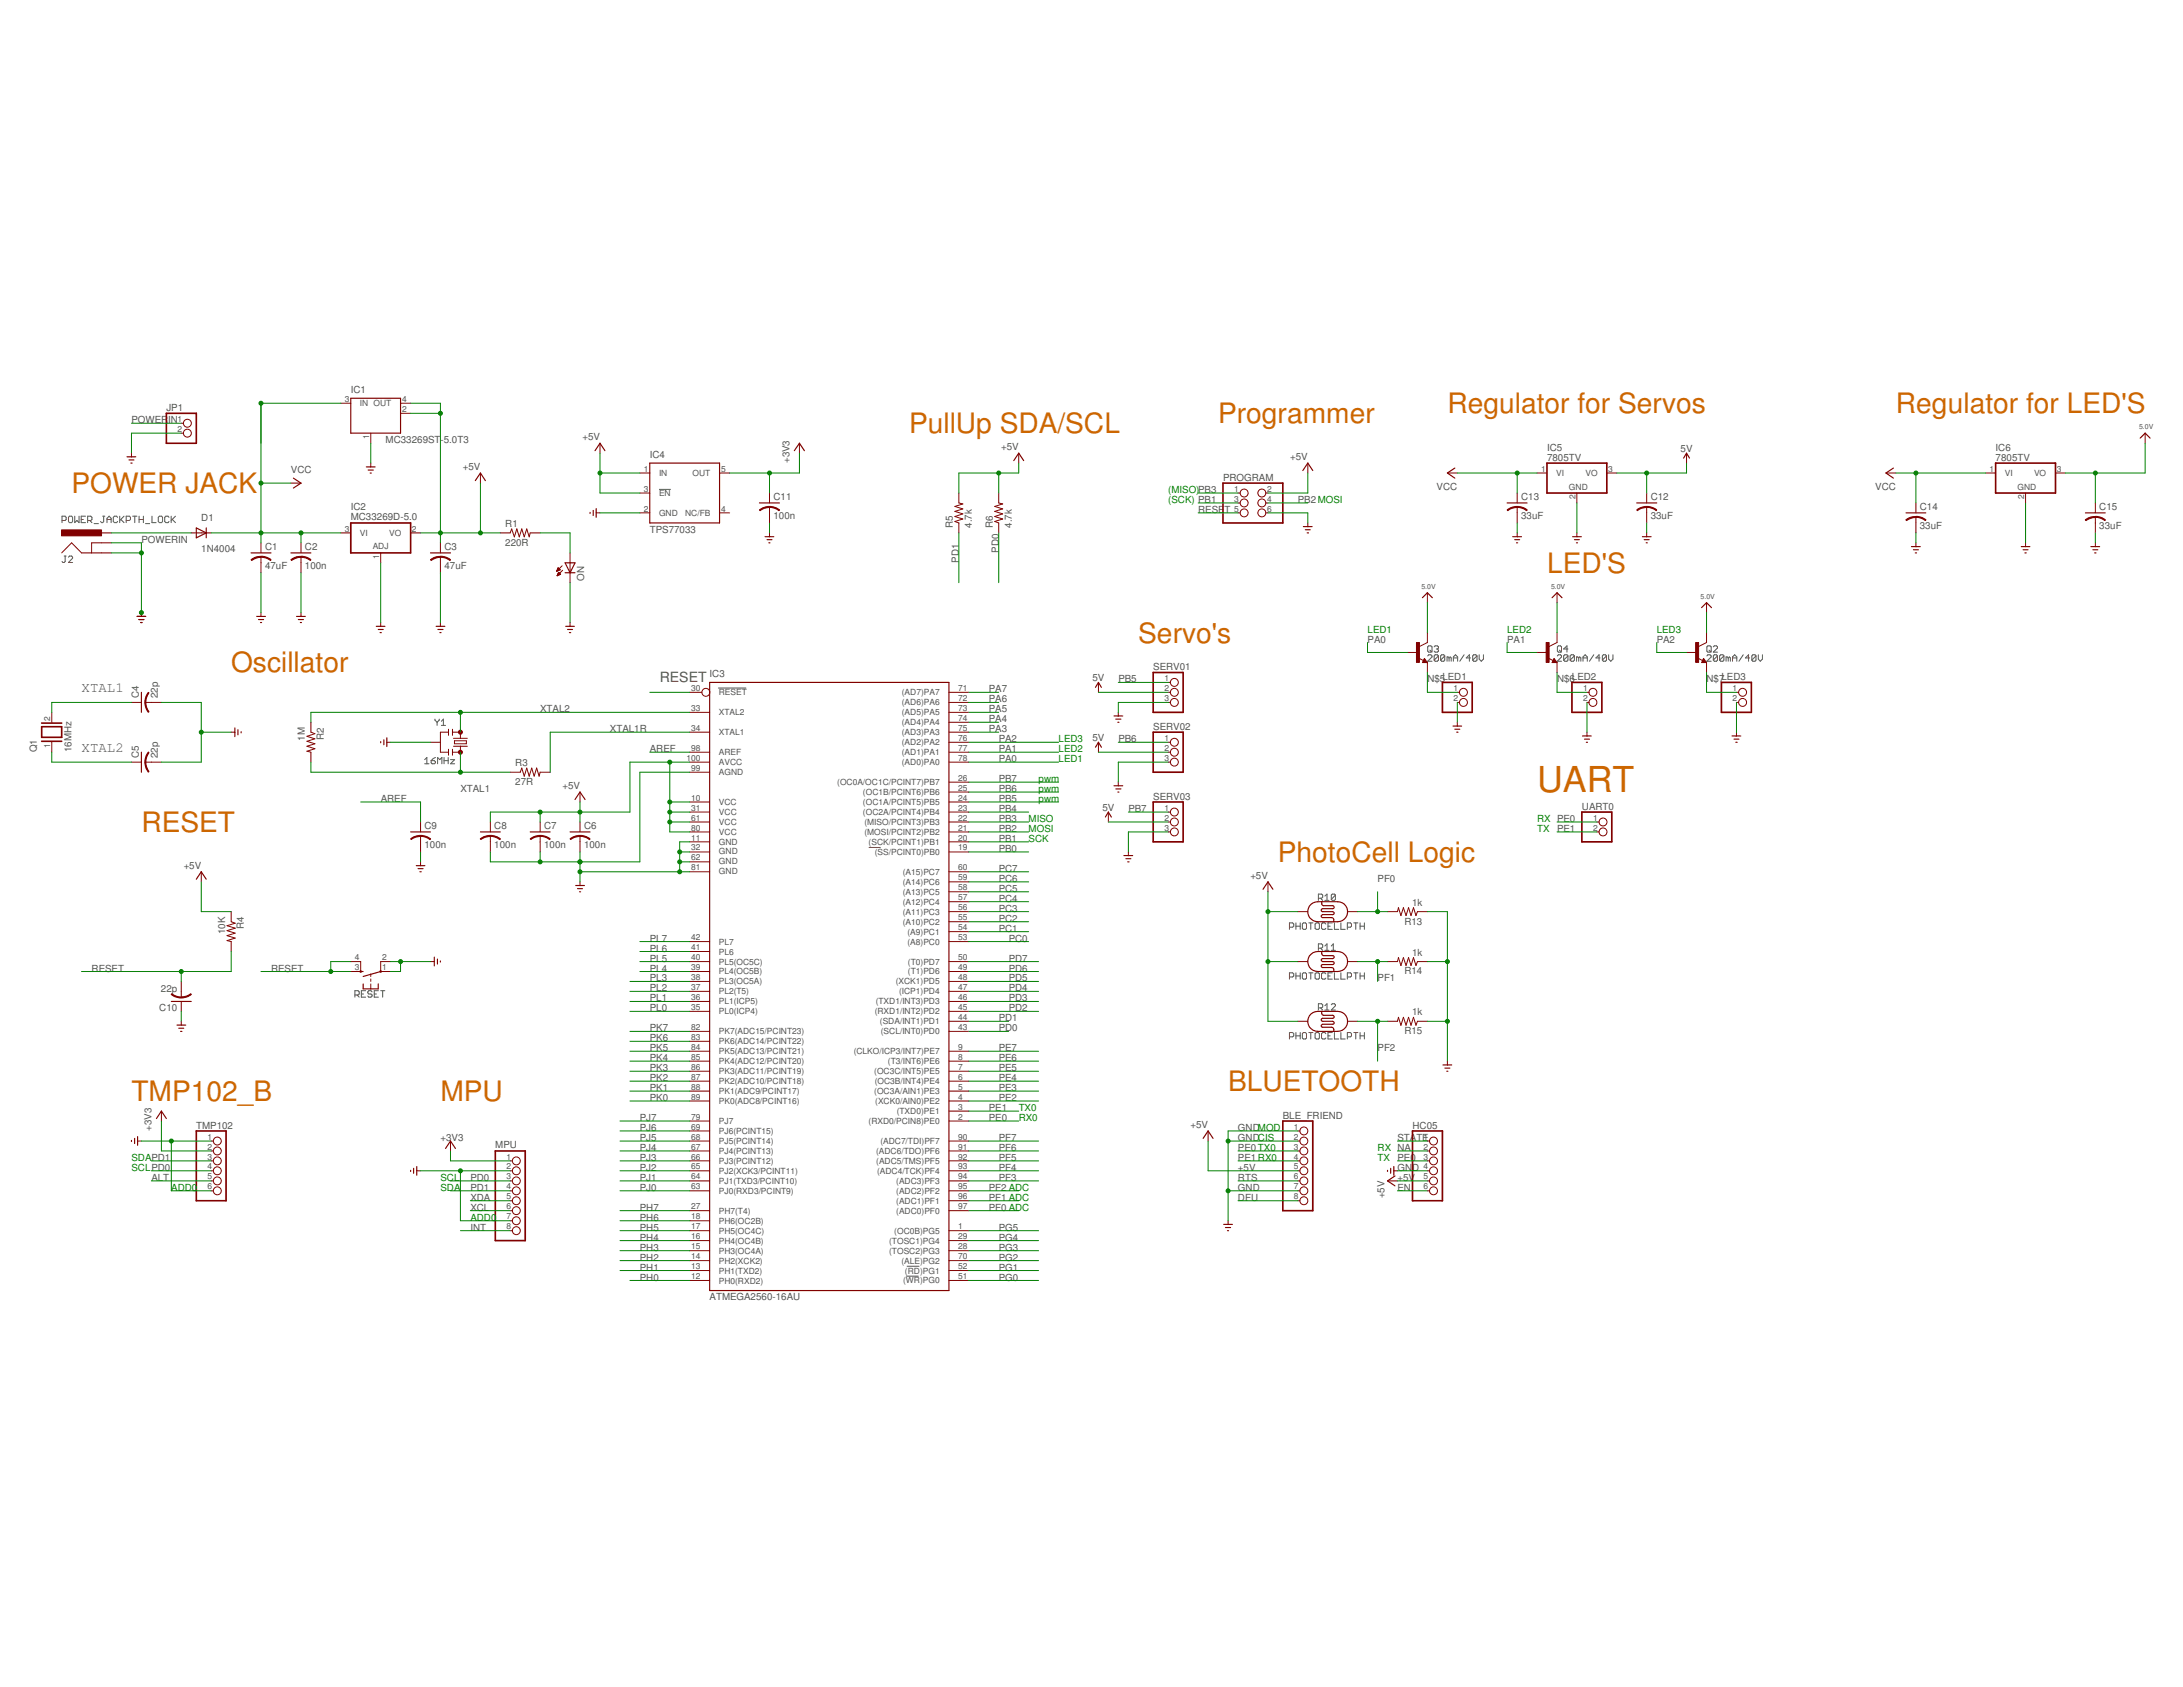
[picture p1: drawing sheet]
<svg xmlns="http://www.w3.org/2000/svg" width="279mm" height="216mm" viewBox="0 0 279 216" stroke-linecap="round" stroke-linejoin="round" font-family="sans-serif">
<defs><g id="words">
<text font-size="4.6" fill="#c60" x="196.7" y="101.4">UART</text>
<g font-size="3.6" fill="#c60">
<text x="185.2" y="52.9">Regulator for Servos</text>
<text x="242.7" y="52.9">Regulator for LED'S</text>
<text x="116.3" y="55.4">PullUp SDA/SCL</text>
<text x="155.9" y="54.2">Programmer</text>
<text x="9.2" y="63.1">POWER JACK</text>
<text x="198" y="73.3">LED'S</text>
<text x="145.7" y="82.2">Servo's</text>
<text x="29.6" y="86.1">Oscillator</text>
<text x="18.1" y="106.5">RESET</text>
<text x="163.6" y="110.3">PhotoCell Logic</text>
<text x="16.8" y="140.9">TMP102_B</text>
<text x="56.4" y="140.9">MPU</text>
<text x="157.2" y="139.6">BLUETOOTH</text>
</g>
<g font-size="1.8" fill="#505050">
<text x="10.4" y="88.6">XTAL1</text>
<text x="84.4" y="87.3">RESET</text>
<text x="10.4" y="96.3">XTAL2</text>
</g>
<g font-size="1.2" fill="#505050">
<text x="21.3" y="52.6">JP1</text>
<text x="44.9" y="50.3">IC1</text>
<text x="16.8" y="54.2">POWER</text>
<text x="21.5" y="54.2">IN</text>
<text x="49.4" y="56.7">MC33269ST</text>
<text x="56.4" y="56.7">-5.0T3</text>
<text x="74.5" y="56.3">+5V</text>
<text x="83.2" y="58.6">IC4</text>
<text x="101" y="59.3" transform="rotate(-90 101 59.3)">+3V3</text>
<text x="128.1" y="57.6">+5V</text>
<text x="165.1" y="58.9">+5V</text>
<text x="198" y="59">7805TV</text>
<text x="198" y="57.7">IC5</text>
<text x="215.1" y="57.9">5V</text>
<text x="255.4" y="59">7805TV</text>
<text x="255.4" y="57.7">IC6</text>
<text x="37.2" y="60.5">VCC</text>
<text x="44.9" y="65.3">IC2</text>
<text x="59.2" y="60.2">+5V</text>
<text x="99" y="64.1">C11</text>
<text x="153.3" y="65.6">RESE</text>
<text x="156.5" y="61.5">PROGRAM</text>
<text x="156.7" y="65.6">T</text>
<text x="166.1" y="64.4">PB2MOSI</text>
<text x="183.9" y="62.7">VCC</text>
<text x="194.7" y="64.1">C13</text>
<text x="211.3" y="64.1">C12</text>
<text x="240" y="62.7">VCC</text>
<text x="245.7" y="65.3">C14</text>
<text x="268.7" y="65.3">C15</text>
<text x="18.1" y="69.5">POWERIN</text>
<text x="25.8" y="70.6">1N4004</text>
<text x="25.8" y="66.7">D1</text>
<text x="33.9" y="70.4">C1</text>
<text x="39" y="70.4">C2</text>
<text x="44.9" y="66.6">MC33269D-5.0</text>
<text x="56.9" y="70.4">C3</text>
<text x="64.7" y="69.9">220R</text>
<text x="64.7" y="67.4">R1</text>
<text x="83.2" y="68.2">TPS77033</text>
<text x="99" y="66.5">100n</text>
<text x="122" y="67.6" transform="rotate(-90 122 67.6)">R5</text>
<text x="124.4" y="67.6" transform="rotate(-90 124.4 67.6)">4.7k</text>
<text x="127.1" y="67.6" transform="rotate(-90 127.1 67.6)">R6</text>
<text x="127.8" y="70.8" transform="rotate(-90 127.8 70.8)">PD0</text>
<text x="129.5" y="67.6" transform="rotate(-90 129.5 67.6)">4.7k</text>
<text x="194.7" y="66.5">33uF</text>
<text x="211.3" y="66.5">33uF</text>
<text x="245.7" y="67.8">33uF</text>
<text x="268.7" y="67.8">33uF</text>
<text x="33.9" y="72.9">47uF</text>
<text x="39" y="72.9">100n</text>
<text x="56.9" y="72.9">47uF</text>
<text x="74.7" y="74.3" transform="rotate(-90 74.7 74.3)">ON</text>
<text x="122.7" y="72" transform="rotate(-90 122.7 72)">PD1</text>
<text x="175" y="82.2">PA0</text>
<text x="192.9" y="82.2">PA1</text>
<text x="212" y="82.2">PA2</text>
<text x="17.8" y="89.4" transform="rotate(-90 17.8 89.4)">C4</text>
<text x="20.2" y="89.4" transform="rotate(-90 20.2 89.4)">22p</text>
<text x="90.8" y="86.7">IC3</text>
<text x="126.6" y="89.9">PA6</text>
<text x="126.6" y="88.6">PA7</text>
<text x="139.8" y="87.2">5V</text>
<text x="143.1" y="87.3">PB5</text>
<text x="147.6" y="85.7">SERV01</text>
<text x="182.7" y="87.3">N$5</text>
<text x="184.6" y="87">LED1</text>
<text x="199.3" y="87.3">N$6</text>
<text x="201.2" y="87">LED2</text>
<text x="218.4" y="87.3">N$7</text>
<text x="220.3" y="87">LED3</text>
<text x="39" y="94.8" transform="rotate(-90 39 94.8)">1M</text>
<text x="41.4" y="94.7" transform="rotate(-90 41.4 94.7)">R2</text>
<text x="69.1" y="91.2">XTAL2</text>
<text x="78.1" y="93.7">XTAL1R</text>
<text x="126.6" y="93.7">PA3</text>
<text x="126.6" y="92.4">PA4</text>
<text x="126.6" y="91.2">PA5</text>
<text x="127.8" y="95">PA2</text>
<text x="139.8" y="94.9">5V</text>
<text x="143.1" y="95">PB6</text>
<text x="147.6" y="93.4">SERV02</text>
<text x="4.7" y="96.3" transform="rotate(-90 4.7 96.3)">Q1</text>
<text x="9.2" y="96.3" transform="rotate(-90 9.2 96.3)">16MHz</text>
<text x="17.8" y="97" transform="rotate(-90 17.8 97)">C5</text>
<text x="20.2" y="97" transform="rotate(-90 20.2 97)">22p</text>
<text x="58.9" y="101.4">XTAL1</text>
<text x="65.9" y="100.5">27R</text>
<text x="65.9" y="98.1">R3</text>
<text x="72" y="101">+5V</text>
<text x="83.2" y="96.3">AREF</text>
<text x="127.8" y="100.1">PB7</text>
<text x="127.8" y="101.4">PB6</text>
<text x="127.8" y="97.5">PA0</text>
<text x="127.8" y="96.3">PA1</text>
<text x="48.7" y="102.6">AREF</text>
<text x="54.3" y="106.2">C9</text>
<text x="63.3" y="106.2">C8</text>
<text x="69.6" y="106.2">C7</text>
<text x="74.7" y="106.2">C6</text>
<text x="127.8" y="102.6">PB5</text>
<text x="127.8" y="106.5">PB2</text>
<text x="127.8" y="105.2">PB3</text>
<text x="127.8" y="107.7">PB1</text>
<text x="127.8" y="103.9">PB4</text>
<text x="141.1" y="103.8">5V</text>
<text x="144.4" y="103.9">PB7</text>
<text x="147.6" y="102.3">SERV03</text>
<text x="199.3" y="106.5">PE1</text>
<text x="202.5" y="103.6">UART0</text>
<text x="23.5" y="111.2">+5V</text>
<text x="54.3" y="108.6">100n</text>
<text x="63.3" y="108.6">100n</text>
<text x="69.6" y="108.6">100n</text>
<text x="74.7" y="108.6">100n</text>
<text x="127.8" y="109">PB0</text>
<text x="127.8" y="112.9">PC6</text>
<text x="127.8" y="111.6">PC7</text>
<text x="160" y="112.5">+5V</text>
<text x="176.3" y="112.9">PF0</text>
<text x="28.8" y="119.5" transform="rotate(-90 28.8 119.5)">10K</text>
<text x="31.2" y="118.9" transform="rotate(-90 31.2 118.9)">R4</text>
<text x="127.8" y="119.2">PC1</text>
<text x="127.8" y="118">PC2</text>
<text x="127.8" y="116.7">PC3</text>
<text x="127.8" y="115.4">PC4</text>
<text x="127.8" y="114.1">PC5</text>
<text x="179.7" y="118.3">R13</text>
<text x="180.7" y="115.9">1k</text>
<text x="11.7" y="124.3">RESET</text>
<text x="34.7" y="124.3">RESET</text>
<text x="83.2" y="125.6">PL3</text>
<text x="83.2" y="124.3">PL4</text>
<text x="83.2" y="123.1">PL5</text>
<text x="83.2" y="121.8">PL6</text>
<text x="83.2" y="120.5">PL7</text>
<text x="129.1" y="120.5">PC0</text>
<text x="129.1" y="125.6">PD5</text>
<text x="129.1" y="124.3">PD6</text>
<text x="129.1" y="123.1">PD7</text>
<text x="176.3" y="125.6">PF1</text>
<text x="179.7" y="124.7">R14</text>
<text x="180.7" y="122.3">1k</text>
<text x="20.4" y="129.4">C10</text>
<text x="20.6" y="126.9">22p</text>
<text x="83.2" y="132">PK7</text>
<text x="83.2" y="129.4">PL0</text>
<text x="83.2" y="128.2">PL1</text>
<text x="83.2" y="126.9">PL2</text>
<text x="127.8" y="132">PD0</text>
<text x="127.8" y="130.7">PD1</text>
<text x="129.1" y="129.4">PD2</text>
<text x="129.1" y="128.2">PD3</text>
<text x="129.1" y="126.9">PD4</text>
<text x="180.7" y="129.9">1k</text>
<text x="83.2" y="137.1">PK3</text>
<text x="83.2" y="135.8">PK4</text>
<text x="83.2" y="134.5">PK5</text>
<text x="83.2" y="133.3">PK6</text>
<text x="127.8" y="137.1">PE5</text>
<text x="127.8" y="135.8">PE6</text>
<text x="127.8" y="134.5">PE7</text>
<text x="176.3" y="134.5">PF2</text>
<text x="179.7" y="132.4">R15</text>
<text x="81.9" y="143.5">PJ7</text>
<text x="83.2" y="140.9">PK0</text>
<text x="83.2" y="139.6">PK1</text>
<text x="83.2" y="138.4">PK2</text>
<text x="126.6" y="142.2">PE1</text>
<text x="126.6" y="143.5">PE0</text>
<text x="127.8" y="140.9">PE2</text>
<text x="127.8" y="139.6">PE3</text>
<text x="127.8" y="138.4">PE4</text>
<text x="164.2" y="143.1">BLE_FRIEND</text>
<text x="19.4" y="144.7" transform="rotate(-90 19.4 144.7)">+3V3</text>
<text x="25.1" y="144.4">TMP102</text>
<text x="56.4" y="146">+3V3</text>
<text x="63.4" y="147">MPU</text>
<text x="81.9" y="149.8">PJ2</text>
<text x="81.9" y="148.6">PJ3</text>
<text x="81.9" y="147.3">PJ4</text>
<text x="81.9" y="146">PJ5</text>
<text x="81.9" y="144.7">PJ6</text>
<text x="127.8" y="149.8">PF4</text>
<text x="127.8" y="148.6">PF5</text>
<text x="127.8" y="147.3">PF6</text>
<text x="127.8" y="146">PF7</text>
<text x="152.4" y="144.4">+5V</text>
<text x="158.5" y="144.7">GNDMOD</text>
<text x="158.5" y="146">GNDCIS</text>
<text x="158.5" y="149.8">+5V</text>
<text x="158.5" y="148.6">PE1RX0</text>
<text x="158.5" y="147.3">PE0TX0</text>
<text x="178.9" y="149.8">GND</text>
<text x="178.9" y="148.6">PE0</text>
<text x="178.9" y="146">STATE</text>
<text x="180.8" y="144.4">HC05</text>
<text x="19.4" y="151.1">ALT</text>
<text x="60.2" y="154.9">XCL</text>
<text x="60.2" y="153.7">XDA</text>
<text x="60.2" y="151.1">PD0</text>
<text x="60.2" y="152.4">PD1</text>
<text x="81.9" y="154.9">PH7</text>
<text x="81.9" y="151.1">PJ1</text>
<text x="81.9" y="152.4">PJ0</text>
<text x="126.6" y="154.9">PF0 ADC</text>
<text x="126.6" y="153.7">PF1 ADC</text>
<text x="126.6" y="152.4">PF2 ADC</text>
<text x="127.8" y="151.1">PF3</text>
<text x="158.5" y="152.4">GND</text>
<text x="158.5" y="151.1">RTS</text>
<text x="158.5" y="153.7">DFU</text>
<text x="177.2" y="153.4" transform="rotate(-90 177.2 153.4)">+5V</text>
<text x="178.9" y="151.1">+5V</text>
<text x="178.9" y="152.4">EN</text>
<text x="60.2" y="157.5">INT</text>
<text x="81.9" y="161.3">PH2</text>
<text x="81.9" y="160.1">PH3</text>
<text x="81.9" y="158.8">PH4</text>
<text x="81.9" y="157.5">PH5</text>
<text x="81.9" y="156.2">PH6</text>
<text x="127.8" y="161.3">PG2</text>
<text x="127.8" y="160.1">PG3</text>
<text x="127.8" y="158.8">PG4</text>
<text x="127.8" y="157.5">PG5</text>
<text x="81.9" y="163.9">PH0</text>
<text x="81.9" y="162.6">PH1</text>
<text x="90.8" y="166.4">ATMEGA2560-16AU</text>
<text x="127.8" y="163.9">PG0</text>
<text x="127.8" y="162.6">PG1</text>
</g>
<g font-size="1.2" fill="#008000">
<text x="149.5" y="63.1">(MISO)PB3</text>
<text x="149.5" y="64.4">(SCK) PB1</text>
<text x="175" y="81">LED1</text>
<text x="192.9" y="81">LED2</text>
<text x="212" y="81">LED3</text>
<text x="135.5" y="95">LED3</text>
<text x="132.9" y="100.1">pwm</text>
<text x="132.9" y="101.4">pwm</text>
<text x="135.5" y="97.5">LED1</text>
<text x="135.5" y="96.3">LED2</text>
<text x="131.7" y="106.5">MOSI</text>
<text x="131.7" y="105.2">MISO</text>
<text x="131.7" y="107.7">SCK</text>
<text x="132.9" y="102.6">pwm</text>
<text x="196.7" y="105.2">RX PE0</text>
<text x="196.7" y="106.5">TX</text>
<text x="130.4" y="142.2">TX0</text>
<text x="130.4" y="143.5">RX0</text>
<text x="16.8" y="148.6">SDAPD1</text>
<text x="16.8" y="149.8">SCLPD0</text>
<text x="176.3" y="147.3">RX NA</text>
<text x="176.3" y="148.6">TX</text>
<text x="21.9" y="152.4">ADD0</text>
<text x="56.4" y="152.4">SDA</text>
<text x="56.4" y="151.1">SCL</text>
<text x="60.2" y="156.2">ADD0</text>
</g>
<g font-size="1.1" fill="#505050">
<text x="22.7" y="54">1</text>
<text x="44.1" y="51.4">3</text>
<text x="46.1" y="52">IN OUT</text>
<text x="51.5" y="51.4">4</text>
<text x="51.5" y="52.7">2</text>
<text x="22.7" y="55.3">2</text>
<text x="47.3" y="56.2" transform="rotate(-90 47.3 56.2)">1</text>
<text x="82.4" y="60.4">1</text>
<text x="82.4" y="62.9">3</text>
<text x="82.4" y="65.5">2</text>
<text x="84.3" y="60.9">IN</text>
<text x="84.3" y="63.5">EN</text>
<text x="88.6" y="60.9">OUT</text>
<text x="92.3" y="65.5">4</text>
<text x="92.3" y="60.4">5</text>
<text x="158" y="62.9">1</text>
<text x="158" y="64.2">3</text>
<text x="158" y="65.5">5</text>
<text x="162.2" y="62.9">2</text>
<text x="162.2" y="64.2">4</text>
<text x="162.2" y="65.5">6</text>
<text x="197.2" y="60.4">1</text>
<text x="199.2" y="60.9">VI</text>
<text x="200.8" y="62.7">GND</text>
<text x="201.7" y="63.9" transform="rotate(-90 201.7 63.9)">2</text>
<text x="202.9" y="60.9">VO</text>
<text x="205.8" y="60.4">3</text>
<text x="254.6" y="60.4">1</text>
<text x="256.6" y="60.9">VI</text>
<text x="258.2" y="62.7">GND</text>
<text x="259.1" y="63.9" transform="rotate(-90 259.1 63.9)">2</text>
<text x="260.3" y="60.9">VO</text>
<text x="263.3" y="60.4">3</text>
<text x="44.1" y="68">3</text>
<text x="46.1" y="68.6">VI</text>
<text x="47.7" y="70.2">ADJ</text>
<text x="48.5" y="71.5" transform="rotate(-90 48.5 71.5)">1</text>
<text x="49.8" y="68.6">VO</text>
<text x="52.7" y="68">2</text>
<text x="84.3" y="66">GND</text>
<text x="87.7" y="66">NC/FB</text>
<text x="88.5" y="88.4">30</text>
<text x="92" y="89">RESET</text>
<text x="115.4" y="89">(AD7)PA7</text>
<text x="122.6" y="89.7">72</text>
<text x="122.6" y="88.4">71</text>
<text x="149" y="87.2">1</text>
<text x="149" y="88.4">2</text>
<text x="149" y="89.7">3</text>
<text x="186" y="88.4">1</text>
<text x="186" y="89.7">2</text>
<text x="202.6" y="88.4">1</text>
<text x="202.6" y="89.7">2</text>
<text x="221.8" y="88.4">1</text>
<text x="221.8" y="89.7">2</text>
<text x="6.4" y="95.8" transform="rotate(-90 6.4 95.8)">1</text>
<text x="6.4" y="92.3" transform="rotate(-90 6.4 92.3)">2</text>
<text x="88.5" y="93.5">34</text>
<text x="88.5" y="91">33</text>
<text x="92" y="94.1">XTAL1</text>
<text x="92" y="91.5">XTAL2</text>
<text x="115.4" y="95.4">(AD2)PA2</text>
<text x="115.4" y="94.1">(AD3)PA3</text>
<text x="115.4" y="92.8">(AD4)PA4</text>
<text x="115.4" y="91.5">(AD5)PA5</text>
<text x="115.4" y="90.3">(AD6)PA6</text>
<text x="122.6" y="94.8">76</text>
<text x="122.6" y="93.5">75</text>
<text x="122.6" y="92.3">74</text>
<text x="122.6" y="91">73</text>
<text x="149" y="94.8">1</text>
<text x="87.9" y="97.4">100</text>
<text x="88.5" y="98.6">99</text>
<text x="88.5" y="96.1">98</text>
<text x="92" y="99.2">AGND</text>
<text x="92" y="96.6">AREF</text>
<text x="92" y="97.9">AVCC</text>
<text x="107.2" y="100.5">(OC0A/OC1C/PCINT7)PB7</text>
<text x="110.5" y="101.7">(OC1B/PCINT6)PB6</text>
<text x="115.4" y="97.9">(AD0)PA0</text>
<text x="115.4" y="96.6">(AD1)PA1</text>
<text x="122.6" y="97.4">78</text>
<text x="122.6" y="96.1">77</text>
<text x="122.6" y="99.9">26</text>
<text x="122.6" y="101.2">25</text>
<text x="149" y="96.1">2</text>
<text x="149" y="97.4">3</text>
<text x="88.5" y="107.6">11</text>
<text x="88.5" y="102.5">10</text>
<text x="88.5" y="103.7">31</text>
<text x="88.5" y="105">61</text>
<text x="88.5" y="106.3">80</text>
<text x="92" y="103">VCC</text>
<text x="92" y="105.6">VCC</text>
<text x="92" y="104.3">VCC</text>
<text x="92" y="106.9">VCC</text>
<text x="110.5" y="103">(OC1A/PCINT5)PB5</text>
<text x="110.5" y="104.3">(OC2A/PCINT4)PB4</text>
<text x="110.6" y="105.6">(MISO/PCINT3)PB3</text>
<text x="110.6" y="106.9">(MOSI/PCINT2)PB2</text>
<text x="122.6" y="105">22</text>
<text x="122.6" y="106.3">21</text>
<text x="122.6" y="102.5">24</text>
<text x="122.6" y="103.7">23</text>
<text x="122.6" y="107.6">20</text>
<text x="149" y="103.7">1</text>
<text x="149" y="105">2</text>
<text x="149" y="106.3">3</text>
<text x="203.9" y="105">1</text>
<text x="203.9" y="106.3">2</text>
<text x="88.5" y="108.8">32</text>
<text x="88.5" y="110.1">62</text>
<text x="88.5" y="111.4">81</text>
<text x="92" y="108.1">GND</text>
<text x="92" y="109.3">GND</text>
<text x="92" y="110.5">GND</text>
<text x="92" y="111.8">GND</text>
<text x="111.2" y="108.1">(SCK/PCINT1)PB1</text>
<text x="112" y="109.4">(SS/PCINT0)PB0</text>
<text x="115.6" y="113.2">(A14)PC6</text>
<text x="115.6" y="112">(A15)PC7</text>
<text x="122.6" y="113.9">58</text>
<text x="122.6" y="112.7">59</text>
<text x="122.6" y="111.4">60</text>
<text x="122.6" y="108.8">19</text>
<text x="115.6" y="118.3">(A10)PC2</text>
<text x="115.6" y="117.1">(A11)PC3</text>
<text x="115.6" y="115.8">(A12)PC4</text>
<text x="115.6" y="114.5">(A13)PC5</text>
<text x="116.1" y="119.6">(A9)PC1</text>
<text x="122.6" y="119.1">54</text>
<text x="122.6" y="117.8">55</text>
<text x="122.6" y="116.5">56</text>
<text x="122.6" y="115.2">57</text>
<text x="45.4" y="124.2">3</text>
<text x="45.4" y="122.9">4</text>
<text x="48.9" y="124.2">1</text>
<text x="48.9" y="122.9">2</text>
<text x="88.5" y="125.4">38</text>
<text x="88.5" y="124.2">39</text>
<text x="88.5" y="122.9">40</text>
<text x="88.5" y="121.6">41</text>
<text x="88.5" y="120.3">42</text>
<text x="92" y="126">PL3(OC5A)</text>
<text x="92" y="124.7">PL4(OC5B)</text>
<text x="92" y="123.4">PL5(OC5C)</text>
<text x="92" y="122.2">PL6</text>
<text x="92" y="120.9">PL7</text>
<text x="114.6" y="126">(XCK1)PD5</text>
<text x="116.1" y="120.9">(A8)PC0</text>
<text x="116.2" y="123.4">(T0)PD7</text>
<text x="116.2" y="124.7">(T1)PD6</text>
<text x="122.6" y="120.3">53</text>
<text x="122.6" y="122.9">50</text>
<text x="122.6" y="124.2">49</text>
<text x="122.6" y="125.4">48</text>
<text x="88.5" y="131.8">82</text>
<text x="88.5" y="129.3">35</text>
<text x="88.5" y="128">36</text>
<text x="88.5" y="126.7">37</text>
<text x="92" y="129.8">PL0(ICP4)</text>
<text x="92" y="128.5">PL1(ICP5)</text>
<text x="92" y="127.3">PL2(T5)</text>
<text x="112" y="129.8">(RXD1/INT2)PD2</text>
<text x="112.1" y="128.5">(TXD1/INT3)PD3</text>
<text x="112.6" y="131.1">(SDA/INT1)PD1</text>
<text x="115.1" y="127.3">(ICP1)PD4</text>
<text x="122.6" y="126.7">47</text>
<text x="122.6" y="129.3">45</text>
<text x="122.6" y="131.8">43</text>
<text x="122.6" y="130.5">44</text>
<text x="122.6" y="128">46</text>
<text x="88.5" y="136.9">86</text>
<text x="88.5" y="135.6">85</text>
<text x="88.5" y="134.4">84</text>
<text x="88.5" y="133.1">83</text>
<text x="92" y="137.5">PK3(ADC11/PCINT19)</text>
<text x="92" y="136.2">PK4(ADC12/PCINT20)</text>
<text x="92" y="134.9">PK5(ADC13/PCINT21)</text>
<text x="92" y="133.6">PK6(ADC14/PCINT22)</text>
<text x="92" y="132.4">PK7(ADC15/PCINT23)</text>
<text x="109.3" y="134.9">(CLKO/ICP3/INT7)PE7</text>
<text x="111.9" y="137.5">(OC3C/INT5)PE5</text>
<text x="112.7" y="132.4">(SCL/INT0)PD0</text>
<text x="113.6" y="136.2">(T3/INT6)PE6</text>
<text x="122.6" y="134.4">9</text>
<text x="122.6" y="136.9">7</text>
<text x="122.6" y="135.6">8</text>
<text x="88.5" y="143.3">79</text>
<text x="88.5" y="140.7">89</text>
<text x="88.5" y="139.5">88</text>
<text x="88.5" y="138.2">87</text>
<text x="92" y="143.9">PJ7</text>
<text x="92" y="141.3">PK0(ADC8/PCINT16)</text>
<text x="92" y="140">PK1(ADC9/PCINT17)</text>
<text x="92" y="138.7">PK2(ADC10/PCINT18)</text>
<text x="111.2" y="143.8">(RXD0/PCIN8)PE0</text>
<text x="111.9" y="140">(OC3A/AIN1)PE3</text>
<text x="112" y="138.7">(OC3B/INT4)PE4</text>
<text x="112" y="141.3">(XCK0/AIN0)PE2</text>
<text x="114.8" y="142.6">(TXD0)PE1</text>
<text x="122.6" y="139.5">5</text>
<text x="122.6" y="138.2">6</text>
<text x="122.6" y="143.3">2</text>
<text x="122.6" y="142">3</text>
<text x="122.6" y="140.7">4</text>
<text x="26.5" y="145.8">1</text>
<text x="26.5" y="147.1">2</text>
<text x="26.5" y="148.4">3</text>
<text x="26.5" y="149.7">4</text>
<text x="64.8" y="148.4">1</text>
<text x="64.8" y="149.7">2</text>
<text x="88.5" y="149.7">65</text>
<text x="88.5" y="148.4">66</text>
<text x="88.5" y="147.1">67</text>
<text x="88.5" y="145.8">68</text>
<text x="88.5" y="144.6">69</text>
<text x="92" y="149">PJ3(PCINT12)</text>
<text x="92" y="147.7">PJ4(PCINT13)</text>
<text x="92" y="146.4">PJ5(PCINT14)</text>
<text x="92" y="145.1">PJ6(PCINT15)</text>
<text x="112.1" y="147.7">(ADC6/TDO)PF6</text>
<text x="112.1" y="149">(ADC5/TMS)PF5</text>
<text x="112.7" y="146.4">(ADC7/TDI)PF7</text>
<text x="122.6" y="149.7">93</text>
<text x="122.6" y="148.4">92</text>
<text x="122.6" y="147.1">91</text>
<text x="122.6" y="145.8">90</text>
<text x="165.6" y="144.6">1</text>
<text x="165.6" y="145.8">2</text>
<text x="165.6" y="147.1">3</text>
<text x="165.6" y="148.4">4</text>
<text x="165.6" y="149.7">5</text>
<text x="182.2" y="145.8">1</text>
<text x="182.2" y="147.1">2</text>
<text x="182.2" y="148.4">3</text>
<text x="182.2" y="149.7">4</text>
<text x="26.5" y="150.9">5</text>
<text x="26.5" y="152.2">6</text>
<text x="64.8" y="150.9">3</text>
<text x="64.8" y="152.2">4</text>
<text x="64.8" y="153.5">5</text>
<text x="64.8" y="154.8">6</text>
<text x="88.5" y="154.8">27</text>
<text x="88.5" y="152.2">63</text>
<text x="88.5" y="150.9">64</text>
<text x="92" y="155.3">PH7(T4)</text>
<text x="92" y="152.8">PJ0(RXD3/PCINT9)</text>
<text x="92" y="151.5">PJ1(TXD3/PCINT10)</text>
<text x="92" y="150.2">PJ2(XCK3/PCINT11)</text>
<text x="112.3" y="150.2">(ADC4/TCK)PF4</text>
<text x="114.7" y="155.3">(ADC0)PF0</text>
<text x="114.7" y="154.1">(ADC1)PF1</text>
<text x="114.7" y="152.8">(ADC2)PF2</text>
<text x="114.7" y="151.5">(ADC3)PF3</text>
<text x="122.6" y="154.8">97</text>
<text x="122.6" y="153.5">96</text>
<text x="122.6" y="152.2">95</text>
<text x="122.6" y="150.9">94</text>
<text x="165.6" y="150.9">6</text>
<text x="165.6" y="152.2">7</text>
<text x="165.6" y="153.5">8</text>
<text x="182.2" y="150.9">5</text>
<text x="182.2" y="152.2">6</text>
<text x="64.8" y="156">7</text>
<text x="64.8" y="157.3">8</text>
<text x="88.5" y="161.1">14</text>
<text x="88.5" y="159.9">15</text>
<text x="88.5" y="158.6">16</text>
<text x="88.5" y="157.3">17</text>
<text x="88.5" y="156">18</text>
<text x="92" y="161.7">PH2(XCK2)</text>
<text x="92" y="160.4">PH3(OC4A)</text>
<text x="92" y="159.2">PH4(OC4B)</text>
<text x="92" y="157.9">PH5(OC4C)</text>
<text x="92" y="156.6">PH6(OC2B)</text>
<text x="113.8" y="159.2">(TOSC1)PG4</text>
<text x="113.8" y="160.4">(TOSC2)PG3</text>
<text x="114.5" y="157.9">(OC0B)PG5</text>
<text x="115.4" y="161.7">(ALE)PG2</text>
<text x="122.6" y="161.1">70</text>
<text x="122.6" y="157.3">1</text>
<text x="122.6" y="158.6">29</text>
<text x="122.6" y="159.9">28</text>
<text x="88.5" y="163.7">12</text>
<text x="88.5" y="162.4">13</text>
<text x="92" y="164.3">PH0(RXD2)</text>
<text x="92" y="163">PH1(TXD2)</text>
<text x="115.6" y="164.3">(WR)PG0</text>
<text x="115.8" y="163">(RD)PG1</text>
<text x="122.6" y="162.4">52</text>
<text x="122.6" y="163.7">51</text>
</g>
<g font-size=".9" fill="#505050">
<text x="273.8" y="54.9">5.0V</text>
<text x="181.9" y="75.3">5.0V</text>
<text x="198.5" y="75.3">5.0V</text>
<text x="217.7" y="76.6">5.0V</text>
</g>
</g></defs>
<g fill="none" stroke="#505050" stroke-width=".13">
<path d="M7.9 66.6h.4l.2-.1v-.3l-.2-.1h-.4v.8M8.2 71.2h.3M8.3 71.2v.7l-.1 .1-.3-.1M8.8 71.3l.1-.1h.3l.1 .1v.1l-.5 .6h.5M8.9 66.1h.3l.1 .1v.5l-.1 .2h-.3l-.1-.2v-.5zM9.6 66.1v.8l.2-.3 .3 .3v-.8M10.4 66.5h.3M10.9 66.1h-.5v.8h.5M11.2 66.6h.4l.2-.1v-.3l-.2-.1h-.4v.8M11.5 66.6l.3 .3M12 67h.6M13.1 66.1h.3"/>
<path d="M13.3 66.1v.6l-.2 .2h-.1l-.1-.2M13.7 66.5h.5M13.7 66.9v-.6l.3-.2 .2 .2v.6M15 66.2l-.1-.1h-.3l-.1 .1v.5l.1 .2h.3l.1-.2M15.3 66.1v.8M15.5 66.5l.4 .4M15.9 66.1l-.6 .5M16.2 66.6h.4l.1-.1v-.3l-.1-.1h-.4v.8M17 66.1h.5M17.3 66.1v.8M17.8 66.5h.6M17.8 66.1v.8"/>
<path d="M18.4 66.1v.8M18.6 67h.6M19.5 66.1v.8h.5M20.4 66.1h.3l.1 .1v.5l-.1 .2h-.3l-.1-.2v-.5zM21.6 66.2l-.1-.1h-.3l-.1 .1v.5l.1 .2h.3l.1-.2M21.9 66.1v.8M22.1 66.5l.4 .4M22.5 66.1l-.6 .5M84.3 62.6h1.6M54.4 97.2l.2-.3v.8M54.4 97.7h.5M55.2 97.3h.4l.1 .3-.1 .1h-.3l-.1-.1z"/>
<path d="M55.7 92v.2l.2 .2M55.7 96.9l-.5 .4M55.9 92.4v.4M56 97.7v-.8l.3 .3 .3-.3v.8M56.2 92v.2l-.3 .2M56.5 92.3l.2-.3v.8M56.5 92.8h.5M56.8 97.3h.6M56.8 96.9v.8M57.4 96.9v.8M57.7 97.2h.5l-.5 .5h.5M91.9 88.1h3.6"/>
<path d="M182.7 83.9l.2-.1h.2l.2 .1v.2l-.6 .5h.6M182.7 82.8l.2-.1h.2l.2 .1v.5l-.2 .2h-.2l-.2-.2zM183 83.2l.3 .3M183.6 82.8l.1-.1h.3l.1 .1v.1l-.1 .2M183.8 83.1h.2M184 83.1l.1 .1-.1 .3h-.3l-.1-.2M184.1 83.9v.6l-.1 .1h-.3l-.1-.1M184.1 83.9l-.1-.1h-.3l-.1 .1v.6M184.1 83.9l-.5 .6M184.9 83.9v.6l-.1 .1h-.3l-.1-.1M184.9 83.9l-.1-.1h-.3l-.1 .1v.6M184.9 83.9l-.5 .6"/>
<path d="M185.5 84.2l-.3-.1v.5M185.5 84.2v.4M185.5 84.2l.1-.1 .1 .1v.4M186 84.2h.6M186 84.6v-.5l.3-.3 .3 .3v.5M187.4 83.8l-.6 .8M188.2 84.2h-.5l.4-.4v.8M189 83.9v.6l-.1 .1h-.3l-.1-.1M189 83.9l-.1-.1h-.3l-.1 .1v.6M189 83.9l-.5 .6M189.3 83.8v.5l.3 .3 .3-.3v-.5M199.3 83.9l.2-.1h.2l.2 .1v.2l-.6 .5h.6"/>
<path d="M199.3 82.8l.2-.1h.2l.2 .1v.5l-.2 .2h-.2l-.2-.2zM199.6 83.2l.3 .3M200.7 83.9v.6l-.1 .1h-.3l-.2-.1M200.7 83.9l-.1-.1h-.3l-.2 .1v.6M200.7 83.9l-.6 .6M200.7 83.1h-.6l.5-.4v.8M201.5 83.9v.6l-.1 .1h-.3l-.1-.1M201.5 83.9l-.1-.1h-.3l-.1 .1v.6M201.5 83.9l-.5 .6M202.1 84.2l-.3-.1v.5M202.1 84.2v.4M202.1 84.2l.1-.1 .1 .1v.4"/>
<path d="M202.6 84.2h.6M202.6 84.6v-.5l.3-.3 .3 .3v.5M204 83.8l-.6 .8M204.8 84.2h-.5l.4-.4v.8M205.6 83.9v.6l-.1 .1h-.3l-.1-.1M205.6 83.9l-.1-.1h-.3l-.1 .1v.6M205.6 83.9l-.5 .6M205.9 83.8v.5l.3 .3 .2-.3v-.5M218.5 83.9l.1-.1h.3l.1 .1v.2l-.5 .5h.5M218.5 82.8l.1-.1h.3l.1 .1v.5l-.1 .2h-.3l-.1-.2zM218.7 83.2l.3 .3M219.3 82.8l.1-.1h.3l.1 .1v.1l-.5 .6h.5"/>
<path d="M219.8 83.9v.6l-.1 .1h-.3l-.1-.1M219.8 83.9l-.1-.1h-.3l-.1 .1v.6M219.8 83.9l-.5 .6M220.6 83.9v.6l-.1 .1h-.3l-.1-.1M220.6 83.9l-.1-.1h-.3l-.1 .1v.6M220.6 83.9l-.5 .6M221.2 84.2l-.3-.1v.5M221.2 84.2v.4M221.2 84.2l.1-.1 .2 .1v.4M221.7 84.6v-.5l.3-.3 .3 .3v.5M221.7 84.2h.6M223.1 83.8l-.5 .8"/>
<path d="M223.9 84.2h-.5l.4-.4v.8M224.7 83.9v.6l-.1 .1h-.3l-.1-.1M224.7 83.9l-.1-.1h-.3l-.1 .1v.6M224.7 83.9l-.5 .6M225 83.8v.5l.3 .3 .3-.3v-.5M111.2 108.5h1.5M165 118.7h.4l.2-.2v-.2l-.2-.2h-.4v.8M165.9 118.1v.8M165.9 118.5h.5M166.4 118.1v.8M166.8 118.1h.3l.1 .2v.5l-.1 .1h-.3l-.1-.1v-.5zM167.5 118.1h.5"/>
<path d="M167.8 118.1v.8M168.5 118.1h.2l.2 .2v.5l-.2 .1h-.2l-.2-.1v-.5zM168.7 115h.4l.2-.2v-.2l-.2-.2h-.4v.8M169 115l.3 .2M169.6 114.7l.2-.3v.8M169.6 115.2h.5M169.7 118.3l-.1-.2h-.3l-.2 .2v.5l.2 .1h.3l.1-.1M170 118.5h.2M170.5 118.1h-.5v.8h.5M170.8 118.1v.8h.5M170.9 114.6v.5l-.1 .1h-.3l-.1-.1M170.9 114.6l-.1-.2h-.3l-.1 .2v.5"/>
<path d="M170.9 114.6l-.5 .5M171.6 118.1v.8h.6M172.4 118.7h.4l.2-.2v-.2l-.2-.2h-.4v.8M173.3 118.1h.5M173.5 118.1v.8M174.1 118.5h.5M174.1 118.1v.8M174.6 118.1v.8M45.4 127.3h.4l.2-.1v-.3l-.2-.1h-.4v.8M45.7 127.3l.3 .3M46.2 127.2h.3M46.8 126.8h-.6v.8h.6"/>
<path d="M47.6 126.9l-.1-.1h-.3l-.1 .3 .1 .1h.3l.1 .3-.1 .1h-.3l-.1-.1M47.9 127.2h.3M48.4 126.8h-.5v.8h.5M48.7 126.8h.6M49 126.8v.8M165 125h.4l.2-.1v-.3l-.2-.1h-.4v.8M165 132.7h.4l.2-.1v-.3l-.2-.2h-.4v.9M165.9 124.5v.8M165.9 132.1v.9M165.9 124.9h.5M165.9 132.6h.5M166.4 124.5v.8"/>
<path d="M166.4 132.1v.9M166.8 124.5h.3l.1 .1v.6l-.1 .1h-.3l-.1-.1v-.6zM166.8 132.1h.3l.1 .2v.5l-.1 .2h-.3l-.1-.2v-.5zM167.5 124.5h.5M167.5 132.1h.5M167.8 124.5v.8M167.8 132.1v.9M168.3 124.6l.2-.1h.2l.2 .1v.6l-.2 .1h-.2l-.2-.1zM168.5 132.1h.2l.2 .2v.5l-.2 .2h-.2l-.2-.2v-.5zM168.7 121.3h.4l.2-.1v-.3l-.2-.1h-.4v.8M168.7 129h.4l.2-.1v-.3l-.2-.1h-.4v.8M169 121.3l.3 .3"/>
<path d="M169 129l.3 .3M169.6 121.1l.2-.3v.8M169.6 128.7l.2-.2v.8M169.6 121.6h.5M169.6 129.3h.5M169.7 124.6l-.1-.1h-.3l-.2 .1v.6l.2 .1h.3l.1-.1M169.7 132.3l-.1-.2h-.3l-.2 .2v.5l.2 .2h.3l.1-.2M170 124.9h.2M170 132.6h.2M170.4 128.6l.1-.1h.3l.1 .1v.1l-.5 .6h.5M170.4 121.6h.5M170.4 121.1l.2-.3v.8"/>
<path d="M170.5 124.5h-.5v.8h.5M170.5 132.1h-.5v.9h.5M170.8 124.5v.8h.5M170.8 132.1v.9h.5M171.6 124.5v.8h.6M171.6 132.1v.9h.6M172.4 125h.4l.2-.1v-.3l-.2-.1h-.4v.8M172.4 132.7h.4l.2-.1v-.3l-.2-.2h-.4v.9M173.3 124.5h.5M173.3 132.1h.5M173.5 124.5v.8M173.5 132.1v.9"/>
<path d="M174.1 124.5v.8M174.1 132.1v.9M174.1 124.9h.5M174.1 132.6h.5M174.6 124.5v.8M174.6 132.1v.9M116 163.3h1.5M116.1 162.1h1.5"/>
</g>
<g fill="none" stroke="#800000" stroke-width=".15">
<path d="M16.3 58.5h1.1M16.5 58.9h.6M16.7 59.3h.2M44.9 51h6.4v4.4h-6.4zM46.9 59.8h1.1M76.2 57.7l.6-1 .6 1M83.2 59.3h8.9v7.6h-8.9zM101.7 57.7l.6-1 .7 1M129.8 58.9l.6-.9 .6 .9M186.2 59.9l-.9 .6 .9 .7M215.5 58.6l.4-.6 .3 .6M242.3 59.9l-.9 .6 .9 .7"/>
<path d="M273.9 56.1l.7-.7 .6 .7M17.5 78.9h1.1M17.8 79.3h.6M18 79.7h.2M25.1 67.6l1.3 .6-1.3 .6zM26.4 67.6v1.2M32.1 70.8h2.6M32.9 78.9h1.1M33.1 79.3h.6M33.3 79.7h.2M37.2 70.8h2.6M37.5 61.2l1 .6-1 .7"/>
<path d="M38 78.9h1.1M38.2 79.3h.6M38.4 79.7h.2M47.1 60.2h.7M47.4 60.5h.1M55.1 70.8h2.6M60.8 61.5l.7-1 .6 1M72.3 72h1.3l-.6 1.3zM72.3 73.3h1.3M75.5 65.6v.1M75.9 65.3v.7M76.3 65.1v1.1"/>
<path d="M97.2 64.4h2.6M97.9 68.7h1.1M98.2 69.1h.6M98.4 69.5h.2M166.8 60.2l.6-.9 .6 .9M166.8 67.4h1.1M167.1 67.8h.6M167.3 68.2h.2M182.1 76.5l.6-.6 .6 .6M192.9 64.4h2.6M193.6 68.7h1.1M193.9 69.1h.6"/>
<path d="M194.1 69.5h.1M198.6 76.5l.7-.6 .6 .6M201.3 68.7h1.1M201.5 69.1h.6M201.8 69.5h.1M209.5 64.4h2.5M210.2 68.7h1.1M210.4 69.1h.7M210.7 69.5h.1M217.8 77.8l.6-.7 .7 .7M243.9 65.6h2.6M244.6 70h1.2"/>
<path d="M244.9 70.4h.6M245.1 70.8h.2M258.7 70h1.1M258.9 70.4h.7M259.2 70.8h.1M266.9 65.6h2.6M267.6 70h1.1M267.9 70.4h.6M268.1 70.8h.2M18.1 88.6v2.6M18.1 96.3v2.5M30.1 93.2v1.1"/>
<path d="M30.5 93.4v.6M30.9 93.6v.2M48.2 80.2h1.1M48.4 80.6h.6M48.6 81h.2M48.7 94.9v.2M49.1 94.7v.6M49.5 94.4v1.1M55.8 80.2h1.1M56 80.6h.7M56.3 81h.2M72.4 80.2h1.1"/>
<path d="M72.6 80.6h.7M72.9 81h.1M90.8 87.3h30.7v77.9h-30.7zM140.2 88l.4-.7 .4 .7M140.2 95.6l.4-.6 .4 .6M142.6 91.6h1.1M142.8 92h.7M143.1 92.4h.1M182.3 84.5l.1 .2h-.2l.1-.3 .3 .3h-.4M186 92.9h1.1M186.2 93.3h.6M186.4 93.7h.2"/>
<path d="M198.9 84.5l.1 .2h-.2l.1-.3 .3 .3h-.4M202.5 94.2h1.2M202.8 94.6h.6M203 95h.2M218 84.5l.1 .2h-.2l.1-.3 .3 .3h-.4M221.7 94.2h1.1M221.9 94.6h.7M222.2 95h.1M25.1 112.5l.7-.9 .6 .9M52.6 106.5h2.5M53.3 110.8h1.1M53.5 111.2h.6"/>
<path d="M53.7 111.6h.2M61.5 106.5h2.5M67.9 106.5h2.5M73 106.5h2.5M73.6 102.3l.6-.9 .7 .9M73.7 113.3h1.1M73.9 113.7h.6M74.2 114.1h.1M141.5 104.6l.4-.7 .3 .7M142.6 100.6h1.1M142.8 101h.7M143.1 101.4h.1"/>
<path d="M143.8 109.5h1.2M144.1 109.9h.6M144.3 110.3h.2M161.6 113.8l.7-.9 .6 .9M167.8 115.7l.3-.2 .6-.1h2.5a1.28 1.28 0 0 1 1.3 1.3 1.28 1.28 0 0 1-1.3 1.3h-2.5a1.29 1.29 0 0 1-1.2-.9 1.29 1.29 0 0 1 .3-1.4zM169.2 115.4v.4l.1 .1h1.3l.2 .2-.2 .2h-1.4l-.1 .3 .2 .1h1.3l.2 .2-.2 .2h-1.3l-.2 .1v.1l.2 .1 1.2 .1 .2 .1v.4M21.9 128.2h2.6M22.6 131.2h1.2M22.9 131.6h.6M23.1 132h.2M46.2 124.3h.3M46.5 125.9v.7h1.9v-.7"/>
<path d="M48.7 124.3l-2.2 .7M55.6 122.5v1.1M56 122.7v.7M56.4 123v.1M167.6 122.3a1.32 1.32 0 0 1 1.1-.5h2.5a1.28 1.28 0 0 1 1.3 1.3 1.28 1.28 0 0 1-1.3 1.2h-2.5a1.28 1.28 0 0 1-1.1-2zM167.8 129.8l.3-.2 .6-.2h2.5a1.28 1.28 0 0 1 1.3 1.3 1.28 1.28 0 0 1-1.3 1.3h-2.5a1.29 1.29 0 0 1-1.2-.8 1.29 1.29 0 0 1 .3-1.4zM169.2 121.8v.3l.1 .2h1.3l.2 .2-.2 .2h-1.4l-.1 .3 .2 .1h1.3l.2 .2-.2 .1-1.4 .1-.1 .2 .2 .1h1.2l.2 .2v.3M169.2 129.4v.4l.1 .1h1.3l.2 .2-.2 .2h-1.4l-.1 .3 .2 .1h1.3l.2 .2-.2 .2h-1.3l-.2 .1v.2l.2 .1h1.2l.2 .1v.4M184.7 136.3h1.1M184.9 136.7h.7M185.2 137.1h.1M16.8 145.9v.2"/>
<path d="M17.2 145.7v.6M17.6 145.5v1.1M20 143.2l.7-1 .6 1M52.6 149.8v.1M52.9 149.5v.7M53.3 149.3v1.1M57 147l.7-1 .6 1M154 145.7l.6-1 .7 1M156.6 156.7h1.1M156.8 157.1h.7M157.1 157.5h.1M177.6 149.8v.1"/>
<path d="M178 149.5v.7M178.4 149.3v1.1M178.5 150.5l-.9 .6 .9 .7"/>
</g>
<g fill="none" stroke="#800000" stroke-width=".13">
<path d="M16.8 58v.5M23.2 54.2h.3M23.2 55.4h.3M43.6 51.6h1.3M47.5 55.4v1.3M47.5 59.3v.5M51.3 51.6h1.3M51.3 52.9h1.3M76.8 56.7v1.3M102.3 56.7v1.3M130.4 58v1.3M167.4 59.3v1.2"/>
<path d="M215.9 58v1.3M274.6 55.4v1.3M7.9 70.8l1.3-1.3 1.2 1.3h3.9M13 68.2h1.3M14.3 69.5h-2.6v1.3M18.1 78.4v.5M24.5 68.2h2.5M33.4 69.5v1.3M33.4 71.3v2M33.4 78.4v.5M37.2 61.8h1.3M38.5 69.5v1.3"/>
<path d="M38.5 71.3v2M38.5 78.4v.5M43.6 68.2h1.3M48.7 70.8v1.2M48.7 79.7v.5M52.6 68.2h1.2M56.4 69.5v1.3M56.4 71.3v2M56.4 79.7v.5M61.5 60.5v1.3M64 68.2h1.3l.2-.5 .3 1 .3-1 .4 1 .3-1 .3 1 .3-1 .3 1 .2-.5h1.2M71.2 73.1h.1"/>
<path d="M71.3 73h.1M71.3 73h.2M71.3 73h.3M71.3 73.7h.1M71.3 72.9h.4M71.3 72.9h.3M71.3 73.6h.1M71.4 72.8h.2M71.4 73.6h.1M71.4 73.6h.2M71.4 73.5h.3M71.4 72.7h.1"/>
<path d="M71.4 73.4h.3M71.4 73.4h.2M71.5 73.3h.1M71.5 73.2l.3 .3-.5 .2zM71.7 72.9l-.3-.2-.2 .4M71.7 72.9l-.5 .2M71.9 72.4l-.7 .7M72 73l-.7 .7M73 70.8v3.8M73 79.7v.5M76.3 65.6h.5M81.9 60.5h1.3"/>
<path d="M81.9 63.1h1.3M81.9 65.6h1.3M92.1 60.5h1.3M92.1 65.6h1.3M98.5 63.1v1.3M98.5 64.9v2M98.5 68.2v.5M122.7 63.1v1.3l.5 .1-1 .3 1 .3-1 .3 1 .4-1 .3 1 .3-1 .3 .5 .2v1.3M127.8 63.1v1.3l.5 .1-1 .3 1 .3-1 .3 1 .4-1 .3 1 .3-1 .3 .5 .2v1.3M158.5 63.1h.2M158.5 65.6h.2M158.5 64.4h.2"/>
<path d="M162 63.1h.3M162 65.6h.3M162 64.4h.3M167.4 66.9v.5M182.7 75.9v1.2M185.3 60.5h1.2M194.2 63.1v1.3M194.2 64.9v2M194.2 68.2v.5M196.7 60.5h1.3M199.3 75.9v1.2M201.8 63.1v1.3"/>
<path d="M201.8 68.2v.5M205.7 60.5h1.2M210.8 63.1v1.3M210.8 64.9v2M210.8 68.2v.5M218.4 77.1v1.3M241.4 60.5h1.3M245.2 64.4v1.2M245.2 66.2v2M245.2 69.5v.5M254.1 60.5h1.3M259.2 63.1v1.3"/>
<path d="M259.2 69.5v.5M263.1 60.5h1.3M268.2 64.4v1.2M268.2 66.2v2M268.2 69.5v.5M6.6 91.2v1.2M6.6 95v1.3M16.8 97.5h1.3M16.8 89.9h1.3M18.6 97.5h2.1M18.6 89.9h2.1M29.6 93.7h.5"/>
<path d="M39.8 92.4v1.3l.5 .2-1 .3 1 .4-1 .3 1 .3-1 .3 1 .3-1 .3 .5 .2v1.2M49.5 95h.5M55.1 95h1.3M57.4 93.7h-1v2.6h1M57.4 93.3v.8M57.4 95.9v.7M57.9 93.7h1v.8M57.9 93.3v.8M57.9 95.9v.7M58 95.5h1.8M58 94.5h1.8M58.2 94.8h1.5v.4h-1.5z"/>
<path d="M58.9 95.5v.8h-1M65.3 98.8h1.3l.2-.5 .3 1 .3-1 .3 1 .4-1 .3 1 .3-1 .3 1 .1-.5h1.3M88.3 97.5h2.5M88.3 96.3h2.5M88.3 93.7h2.5M88.3 91.2h2.5M88.3 88.6h1.5M88.3 98.8h2.5M121.5 97.5h2.5M121.5 96.3h2.5M121.5 95h2.5M121.5 93.7h2.5"/>
<path d="M121.5 92.4h2.5M121.5 91.2h2.5M121.5 89.9h2.5M121.5 88.6h2.5M140.6 87.3v1.3M140.6 95v1.3M143.1 91.2v.4M149.5 97.5h.3M149.5 96.3h.3M149.5 95h.3M149.5 89.9h.3M149.5 88.6h.3"/>
<path d="M149.5 87.3h.3M180.1 83.5h1.3M181.6 84.2l.6 .3M182.3 84.3l.4 .5h-.6zM182.7 81v1.2l-1 .5M182.7 84.8v1.3M186.5 89.9h.3M186.5 88.6h.3M186.5 92.4v.5M196.7 83.5h1.3M198.2 84.2l.6 .3M198.9 84.3l.4 .5h-.7z"/>
<path d="M199.3 81v1.2l-1 .5M199.3 84.8v1.3M203.1 89.9h.3M203.1 88.6h.3M203.1 93.7v.5M215.9 83.5h1.2M217.3 84.2l.6 .3M218 84.3l.4 .5h-.6zM218.4 81v1.2l-1 .5M218.4 84.8v1.3M222.2 89.9h.3M222.2 88.6h.3"/>
<path d="M222.2 93.7v.5M25.8 111.6v1.3M29.6 116.7v1.3l.5 .2-1 .3 1 .3-1 .3 1 .3-1 .3 1 .4-1 .3 .5 .1v1.3M53.8 105.2v1.3M53.8 107v2M53.8 110.3v.5M62.8 105.2v1.3M62.8 107v2M69.1 105.2v1.3M69.1 107v2M74.2 101.4v1.2M74.2 105.2v1.3"/>
<path d="M74.2 107v2M74.2 112.9v.4M88.3 111.6h2.5M88.3 105.2h2.5M88.3 106.5h2.5M88.3 102.6h2.5M88.3 103.9h2.5M88.3 107.7h2.5M88.3 109h2.5M88.3 110.3h2.5M121.5 119.2h2.5M121.5 118h2.5"/>
<path d="M121.5 116.7h2.5M121.5 115.4h2.5M121.5 114.1h2.5M121.5 112.9h2.5M121.5 111.6h2.5M121.5 105.2h2.5M121.5 106.5h2.5M121.5 100.1h2.5M121.5 102.6h2.5M121.5 101.4h2.5M121.5 103.9h2.5M121.5 107.7h2.5"/>
<path d="M121.5 109h2.5M141.9 103.9v1.3M143.1 100.1v.5M144.4 109v.5M149.5 105.2h.3M149.5 106.5h.3M149.5 103.9h.3M162.3 112.9v1.2M166.1 116.7h1.3M172.5 116.7h1.3M177.6 116.7h1.3l.1-.5 .3 1 .3-1 .4 1 .3-1 .3 1 .3-1 .3 1 .2-.5h1.3M204.4 105.2h.3"/>
<path d="M204.4 106.5h.3M23.2 125.6v2.1M23.2 128.2v1.2M23.2 130.7v.5M44.9 123.1h1.3v1.2h-1.3M47.5 124.7v.3M47.5 125.3v.3M47.5 125.9v.7M50 123.1h-1.3v1.2h1.3M55.1 123.1h.5M88.3 120.5h2.5M88.3 134.5h2.5"/>
<path d="M88.3 126.9h2.5M88.3 139.6h2.5M88.3 138.4h2.5M88.3 137.1h2.5M88.3 129.4h2.5M88.3 132h2.5M88.3 123.1h2.5M88.3 124.3h2.5M88.3 135.8h2.5M88.3 128.2h2.5M88.3 125.6h2.5M88.3 133.3h2.5"/>
<path d="M88.3 121.8h2.5M121.5 120.5h2.5M121.5 134.5h2.5M121.5 126.9h2.5M121.5 139.6h2.5M121.5 138.4h2.5M121.5 137.1h2.5M121.5 129.4h2.5M121.5 132h2.5M121.5 130.7h2.5M121.5 123.1h2.5M121.5 124.3h2.5"/>
<path d="M121.5 135.8h2.5M121.5 128.2h2.5M121.5 125.6h2.5M166.1 130.7h1.3M166.1 123.1h1.3M172.5 130.7h1.3M172.5 123.1h1.3M177.6 130.7h1.3l.1-.5 .3 1 .3-1 .4 1 .3-1 .3 1 .3-1 .3 1 .2-.5h1.3M177.6 123.1h1.3l.1-.5 .3 1 .3-1 .4 1 .3-1 .3 1 .3-1 .3 1 .2-.5h1.3M185.3 135.8v.5M17.6 146h.5M20.7 142.2v1.3"/>
<path d="M27 152.4h.3M27 151.1h.3M27 149.8h.3M27 148.6h.3M27 147.3h.3M27 146h.3M53.3 149.8h.5M57.7 146v1.3M65.3 154.9h.3M65.3 153.7h.3M65.3 152.4h.3M65.3 151.1h.3"/>
<path d="M65.3 149.8h.3M65.3 148.6h.3M65.3 157.5h.3M65.3 156.2h.3M88.3 154.9h2.5M88.3 152.4h2.5M88.3 151.1h2.5M88.3 149.8h2.5M88.3 148.6h2.5M88.3 147.3h2.5M88.3 146h2.5M88.3 157.5h2.5"/>
<path d="M88.3 143.5h2.5M88.3 158.8h2.5M88.3 140.9h2.5M88.3 156.2h2.5M88.3 144.7h2.5M121.5 154.9h2.5M121.5 153.7h2.5M121.5 152.4h2.5M121.5 151.1h2.5M121.5 149.8h2.5M121.5 148.6h2.5M121.5 147.3h2.5"/>
<path d="M121.5 146h2.5M121.5 157.5h2.5M121.5 143.5h2.5M121.5 158.8h2.5M121.5 142.2h2.5M121.5 140.9h2.5M154.6 144.7v1.3M157.2 156.2v.5M166.1 153.7h.3M166.1 152.4h.3M166.1 151.1h.3M166.1 149.8h.3"/>
<path d="M166.1 148.6h.3M166.1 147.3h.3M166.1 146h.3M166.1 144.7h.3M177.6 151.1h1.3M178.4 149.8h.5M182.7 152.4h.3M182.7 151.1h.3M182.7 149.8h.3M182.7 148.6h.3M182.7 147.3h.3M182.7 146h.3"/>
<path d="M88.3 161.3h2.5M88.3 162.6h2.5M88.3 160.1h2.5M88.3 163.9h2.5M121.5 161.3h2.5M121.5 162.6h2.5M121.5 160.1h2.5M121.5 163.9h2.5"/>
<circle cx="24" cy="55.4" r=".51"/>
<circle cx="24" cy="54.2" r=".51"/>
<circle cx="159.2" cy="63.1" r=".51"/>
<circle cx="159.2" cy="64.4" r=".51"/>
<circle cx="159.2" cy="65.6" r=".51"/>
<circle cx="161.5" cy="63.1" r=".51"/>
<circle cx="161.5" cy="65.6" r=".51"/>
<circle cx="161.5" cy="64.4" r=".51"/>
<circle cx="90.3" cy="88.6" r=".51"/>
<circle cx="150.3" cy="87.3" r=".51"/>
<circle cx="150.3" cy="89.9" r=".51"/>
<circle cx="150.3" cy="96.3" r=".51"/>
<circle cx="150.3" cy="97.5" r=".51"/>
<circle cx="150.3" cy="95" r=".51"/>
<circle cx="150.3" cy="88.6" r=".51"/>
<circle cx="187.3" cy="88.6" r=".51"/>
<circle cx="187.3" cy="89.9" r=".51"/>
<circle cx="203.9" cy="89.9" r=".51"/>
<circle cx="203.9" cy="88.6" r=".51"/>
<circle cx="223" cy="89.9" r=".51"/>
<circle cx="223" cy="88.6" r=".51"/>
<circle cx="150.3" cy="103.9" r=".51"/>
<circle cx="150.3" cy="105.2" r=".51"/>
<circle cx="150.3" cy="106.5" r=".51"/>
<circle cx="205.2" cy="106.5" r=".51"/>
<circle cx="205.2" cy="105.2" r=".51"/>
<circle cx="27.8" cy="152.4" r=".51"/>
<circle cx="27.8" cy="147.3" r=".51"/>
<circle cx="27.8" cy="148.6" r=".51"/>
<circle cx="27.8" cy="149.8" r=".51"/>
<circle cx="27.8" cy="151.1" r=".51"/>
<circle cx="27.8" cy="146" r=".51"/>
<circle cx="66.1" cy="152.4" r=".51"/>
<circle cx="66.1" cy="153.7" r=".51"/>
<circle cx="66.1" cy="156.2" r=".51"/>
<circle cx="66.1" cy="149.8" r=".51"/>
<circle cx="66.1" cy="154.9" r=".51"/>
<circle cx="66.1" cy="157.5" r=".51"/>
<circle cx="66.1" cy="151.1" r=".51"/>
<circle cx="66.1" cy="148.6" r=".51"/>
<circle cx="166.9" cy="144.7" r=".51"/>
<circle cx="166.9" cy="146" r=".51"/>
<circle cx="166.9" cy="148.6" r=".51"/>
<circle cx="166.9" cy="147.3" r=".51"/>
<circle cx="166.9" cy="149.8" r=".51"/>
<circle cx="166.9" cy="151.1" r=".51"/>
<circle cx="166.9" cy="153.7" r=".51"/>
<circle cx="166.9" cy="152.4" r=".51"/>
<circle cx="183.5" cy="151.1" r=".51"/>
<circle cx="183.5" cy="147.3" r=".51"/>
<circle cx="183.5" cy="152.4" r=".51"/>
<circle cx="183.5" cy="146" r=".51"/>
<circle cx="183.5" cy="149.8" r=".51"/>
<circle cx="183.5" cy="148.6" r=".51"/>
</g>
<g fill="#800000" stroke="#800000" stroke-width=".13">
<path d="M33.4 71.2l.8 .2 .5 .2-.1 .1a1.91 1.91 0 0 0-1.2-.4z" fill-rule="evenodd"/>
<path d="M32.1 71.6a1.82 1.82 0 0 1 1.3-.4v.1a2.07 2.07 0 0 0-1.2 .4z" fill-rule="evenodd"/>
<path d="M38.5 71.2h.2a1.82 1.82 0 0 1 1.1 .4l-.1 .1a1.91 1.91 0 0 0-1.2-.4z" fill-rule="evenodd"/>
<path d="M37.2 71.6a1.83 1.83 0 0 1 1.3-.4v.1a2.06 2.06 0 0 0-1.2 .4z" fill-rule="evenodd"/>
<path d="M56.4 71.2l.8 .2 .5 .2-.1 .1a1.91 1.91 0 0 0-1.2-.4z" fill-rule="evenodd"/>
<path d="M55.1 71.6a1.82 1.82 0 0 1 1.3-.4v.1a2.07 2.07 0 0 0-1.2 .4z" fill-rule="evenodd"/>
<path d="M19 88.6l.1 .1a2.06 2.06 0 0 0-.4 1.2h-.2l.1-.5z" fill-rule="evenodd"/>
<path d="M18.5 89.9h.2a1.94 1.94 0 0 0 .4 1.2l-.1 .1-.3-.5z" fill-rule="evenodd"/>
<path d="M19 96.2l.1 .1a2.06 2.06 0 0 0-.4 1.2h-.2l.1-.5z" fill-rule="evenodd"/>
<path d="M18.5 97.5h.2a2.06 2.06 0 0 0 .4 1.2l-.1 .1-.3-.4z" fill-rule="evenodd"/>
<path d="M74.2 106.9l.9 .2 .4 .3v.1a1.91 1.91 0 0 0-1.3-.5z" fill-rule="evenodd"/>
<path d="M73 107.4l.7-.4 .5-.1v.1a1.94 1.94 0 0 0-1.2 .4z" fill-rule="evenodd"/>
<path d="M69.1 106.9l.9 .2 .4 .3-.1 .1a1.8 1.8 0 0 0-1.2-.5z" fill-rule="evenodd"/>
<path d="M67.9 107.4l.7-.4 .5-.1v.1a1.94 1.94 0 0 0-1.2 .4z" fill-rule="evenodd"/>
<path d="M62.8 106.9l.8 .2 .5 .3-.1 .1a1.91 1.91 0 0 0-1.2-.5z" fill-rule="evenodd"/>
<path d="M61.5 107.4l.8-.4 .5-.1v.1a2.06 2.06 0 0 0-1.2 .4z" fill-rule="evenodd"/>
<path d="M53.8 106.9l.9 .2 .4 .3-.1 .1a1.91 1.91 0 0 0-1.2-.5z" fill-rule="evenodd"/>
<path d="M52.6 107.4a1.82 1.82 0 0 1 1.2-.5v.1a2.06 2.06 0 0 0-1.2 .4z" fill-rule="evenodd"/>
<path d="M22 127.2a1.91 1.91 0 0 0 1.2 .4v.1h-.2l-.6-.1-.5-.3z" fill-rule="evenodd"/>
<path d="M23.2 127.6a1.91 1.91 0 0 0 1.2-.4l.1 .1-.5 .3-.6 .1h-.2z" fill-rule="evenodd"/>
<path d="M98.5 64.8l.8 .2 .5 .3-.1 .1a1.91 1.91 0 0 0-1.2-.5z" fill-rule="evenodd"/>
<path d="M97.2 65.3l.8-.4 .5-.1v.1a1.91 1.91 0 0 0-1.2 .5z" fill-rule="evenodd"/>
<path d="M210.8 64.8l.8 .2 .4 .3v.1a1.91 1.91 0 0 0-1.2-.5z" fill-rule="evenodd"/>
<path d="M209.5 65.3l.7-.4 .6-.1v.1a1.8 1.8 0 0 0-1.2 .5z" fill-rule="evenodd"/>
<path d="M194.2 64.8l.8 .2 .5 .3-.1 .1a1.91 1.91 0 0 0-1.2-.5z" fill-rule="evenodd"/>
<path d="M192.9 65.3l.8-.4 .5-.1v.1a1.91 1.91 0 0 0-1.2 .5z" fill-rule="evenodd"/>
<path d="M245.2 66.1l.9 .2 .4 .2-.1 .1a1.91 1.91 0 0 0-1.2-.4z" fill-rule="evenodd"/>
<path d="M243.9 66.5a1.83 1.83 0 0 1 1.3-.4v.1a2.06 2.06 0 0 0-1.2 .4z" fill-rule="evenodd"/>
<path d="M268.2 66.1l.8 .2 .5 .2-.1 .1a1.91 1.91 0 0 0-1.2-.4z" fill-rule="evenodd"/>
<path d="M266.9 66.5a1.83 1.83 0 0 1 1.3-.4v.1a2.06 2.06 0 0 0-1.2 .4z" fill-rule="evenodd"/>
<circle cx="58.9" cy="93.7" r=".25"/>
<circle cx="58.9" cy="96.3" r=".25"/>
</g>
<g fill="none" stroke="#800000" stroke-width=".21">
<path d="M21.3 52.9h3.8v3.8h-3.8zM198 59.3h7.7v3.8h-7.7zM255.4 59.3h7.7v3.8h-7.7zM44.9 66.9h7.7v3.9h-7.7zM156.5 61.8h7.7v5.1h-7.7zM5.3 93h2.6v1.4h-2.6zM5.3 92.5h2.6M5.3 94.9h2.6M147.6 86.1h3.8v5.1h-3.8zM147.6 93.7h3.8v5.1h-3.8zM184.6 87.3h3.8v3.9h-3.8zM201.2 87.3h3.8v3.9h-3.8z"/>
<path d="M220.3 87.3h3.9v3.9h-3.9zM147.6 102.6h3.8v5.1h-3.8zM202.5 103.9h3.8v3.8h-3.8zM25.1 144.7h3.8v9h-3.8zM63.4 147.3h3.8v11.5h-3.8zM164.2 143.5h3.8v11.4h-3.8zM180.8 144.7h3.8v9h-3.8z"/>
<circle cx="46.2" cy="124.3" r=".06"/>
<circle cx="48.7" cy="124.3" r=".06"/>
</g>
<g fill="#800000" stroke="#800000" stroke-width=".13">
<path d="M217 82.2h.4v2.6h-.4z"/>
<path d="M181.3 82.2h.4v2.6h-.4z"/>
<path d="M197.9 82.2h.4v2.6h-.4z"/>
<path d="M7.9 67.8h5.1v.8h-5.1z"/>
</g>
<g fill="none" stroke="#008000" stroke-width=".13">
<path d="M16.8 54.2h6.4M23.2 55.4h-6.4v2.6M43.6 51.6h-10.2v17.9M47.5 56.7v2.6M52.6 51.6h3.8v17.9M52.6 52.9h3.8M76.8 58v5.1h5.1M102.3 58v2.5h-8.9M130.4 59.3v1.2h-7.7v2.6M215.9 59.3v1.2h-9M274.6 56.7v3.8h-10.2M14.3 70.8h3.8"/>
<path d="M14.3 69.5h3.8v8.9M14.3 68.2h10.2M27 68.2h16.6M33.4 73.3v5.1M33.4 61.8h3.8M38.5 68.2v1.3M38.5 73.3v5.1M48.7 72v7.7M53.8 68.2h10.2M56.4 73.3v6.4M61.5 61.8v6.4M69.1 68.2h3.9v2.6"/>
<path d="M73 74.6v5.1M76.8 65.6h5.1M76.8 60.5h5.1M98.5 60.5v2.6M98.5 66.9v1.3M122.7 68.2v6.4M127.8 60.5v2.6M127.8 68.2v6.4M153.4 65.6h5.1M153.4 63.1h5.1M153.4 64.4h5.1M162.3 65.6h5.1v1.3"/>
<path d="M162.3 64.4h5.1M167.4 60.5v2.6h-5.1M182.7 77.1v3.9M186.5 60.5h10.2M194.2 60.5v2.6M194.2 66.9v1.3M199.3 77.1v3.9M201.8 64.4v3.8M210.8 60.5v2.6M210.8 66.9v1.3M218.4 78.4v2.6M242.7 60.5h11.4"/>
<path d="M245.2 60.5v3.9M245.2 68.2v1.3M259.2 64.4v5.1M268.2 60.5v3.9M268.2 68.2v1.3M6.6 96.3v1.2h10.2M16.8 89.9h-10.2v1.3M20.7 89.9h5.1v7.6h-5.1M25.8 93.7h3.8M39.8 97.5v1.3h25.5M50 95h5.1M58.9 91.2v2.5"/>
<path d="M58.9 96.3v2.5M83.2 88.6h5.1M83.2 96.3h5.1M85.7 97.5v9h2.6M88.3 97.5h-7.7v6.4h-17.8v1.3M88.3 93.7h-17.9v5.1M88.3 98.8h-6.4v11.5h-19.1v-1.3M88.3 91.2h-48.5v1.2M124 89.9h3.8M124 97.5h11.5M124 93.7h3.8M124 95h11.5"/>
<path d="M124 91.2h3.8M124 88.6h3.8M124 96.3h11.5M124 92.4h3.8M140.6 88.6h8.9M140.6 96.3h8.9M143.1 95h6.4M143.1 87.3h6.4M149.5 89.9h-6.4v1.3M149.5 97.5h-6.4v2.6M175 82.2v1.3h5.1M182.7 86.1v2.5h3.8"/>
<path d="M186.5 89.9v2.5M192.9 82.2v1.3h3.8M199.3 86.1v2.5h3.8M203.1 89.9v3.8M212 82.2v1.3h3.9M218.4 86.1v2.5h3.8M222.2 89.9v3.8M25.8 112.9v3.8h3.8M46.2 102.6h7.6v2.6M53.8 109v1.3M69.1 103.9v1.3M69.1 109v1.3"/>
<path d="M74.2 102.6v2.6M74.2 109v3.9M74.2 111.6h14.1M85.7 103.9h2.6M85.7 105.2h2.6M85.7 102.6h2.6M87 110.3h1.3M87 109h1.3M88.3 107.7h-1.3v3.9M124 111.6h7.7M124 107.7h7.7M124 109h7.7"/>
<path d="M124 106.5h7.7M124 116.7h7.7M124 103.9h7.7M124 105.2h7.7M124 102.6h11.5M124 100.1h11.5M124 101.4h11.5M124 119.2h7.7M124 118h7.7M124 115.4h7.7M124 114.1h7.7M124 112.9h7.7"/>
<path d="M141.9 105.2h7.6M144.4 103.9h5.1M149.5 106.5h-5.1v2.5M162.3 116.7h3.8M162.3 114.1v16.6h3.8M173.8 116.7h3.8M176.3 114.1v2.6M182.7 116.7h2.6v19.1M199.3 106.5h5.1M199.3 105.2h5.1M23.2 124.3v1.3M23.2 129.4v1.3"/>
<path d="M29.6 121.8v2.5h-19.2M33.4 124.3h11.5M44.9 123.1h-2.6v1.2M50 123.1h5.1M51.3 123.1v1.2h-1.3M80.6 132h7.7M80.6 129.4h7.7M80.6 128.2h7.7M80.6 126.9h7.7M80.6 125.6h7.7M80.6 139.6h7.7M80.6 138.4h7.7"/>
<path d="M80.6 137.1h7.7M80.6 135.8h7.7M80.6 134.5h7.7M80.6 133.3h7.7M81.9 124.3h6.4M81.9 123.1h6.4M81.9 120.5h6.4M81.9 121.8h6.4M124 124.3h8.9M124 123.1h8.9M124 130.7h5.1M124 120.5h7.7"/>
<path d="M124 132h5.1M124 129.4h8.9M124 128.2h8.9M124 126.9h8.9M124 125.6h8.9M124 139.6h8.9M124 138.4h8.9M124 137.1h8.9M124 135.8h8.9M124 134.5h8.9M162.3 123.1h3.8M173.8 123.1h3.8"/>
<path d="M173.8 130.7h3.8M176.3 123.1v2.5M176.3 130.7v5.1M182.7 123.1h2.6M182.7 130.7h2.6M18.1 146h8.9M19.4 149.8h7.6M19.4 151.1h7.6M19.4 148.6h7.6M20.7 143.5v3.8h6.3M21.9 146v6.4h5.1M53.8 149.8h11.5"/>
<path d="M57.7 152.4h7.6M57.7 151.1h7.6M57.7 147.3v1.3h7.6M58.9 149.8v6.4h6.4M58.9 157.5h6.4M60.2 154.9h5.1M60.2 153.7h5.1M79.4 146h8.9M79.4 152.4h8.9M79.4 149.8h8.9M79.4 156.2h8.9M79.4 144.7h8.9"/>
<path d="M79.4 151.1h8.9M79.4 148.6h8.9M79.4 147.3h8.9M79.4 157.5h8.9M79.4 154.9h8.9M79.4 143.5h8.9M79.4 158.8h8.9M80.6 140.9h7.7M124 146h8.9M124 152.4h6.4M124 149.8h8.9M124 151.1h8.9"/>
<path d="M124 148.6h8.9M124 147.3h8.9M124 157.5h8.9M124 154.9h6.4M124 153.7h6.4M124 142.2h6.4M124 143.5h6.4M124 158.8h8.9M124 140.9h8.9M154.6 146v3.8h11.5M157.2 146h8.9M157.2 152.4h8.9"/>
<path d="M158.5 151.1h7.6M158.5 148.6h7.6M158.5 147.3h7.6M158.5 153.7h7.6M166.1 144.7h-8.9v11.5M178.9 146h3.8M178.9 152.4h3.8M178.9 149.8h3.8M178.9 151.1h3.8M178.9 148.6h3.8M178.9 147.3h3.8M79.4 162.6h8.9"/>
<path d="M79.4 161.3h8.9M79.4 160.1h8.9M80.6 163.9h7.7M124 163.9h8.9M124 162.6h8.9M124 161.3h8.9M124 160.1h8.9"/>
</g>
<g fill="#008000" stroke="#008000" stroke-width=".13">
<circle cx="18.1" cy="70.8" r=".25"/>
<circle cx="18.1" cy="78.4" r=".25"/>
<circle cx="25.8" cy="93.7" r=".25"/>
<circle cx="74.2" cy="110.3" r=".25"/>
<circle cx="69.1" cy="110.3" r=".25"/>
<circle cx="74.2" cy="111.6" r=".25"/>
<circle cx="87" cy="111.6" r=".25"/>
<circle cx="87" cy="110.3" r=".25"/>
<circle cx="87" cy="109" r=".25"/>
<circle cx="51.3" cy="123.1" r=".25"/>
<circle cx="21.9" cy="146" r=".25"/>
<circle cx="58.9" cy="149.8" r=".25"/>
<circle cx="185.3" cy="130.7" r=".25"/>
<circle cx="185.3" cy="123.1" r=".25"/>
<circle cx="157.2" cy="152.4" r=".25"/>
<circle cx="157.2" cy="146" r=".25"/>
<circle cx="56.4" cy="52.9" r=".25"/>
<circle cx="56.4" cy="68.2" r=".25"/>
<circle cx="61.5" cy="68.2" r=".25"/>
<circle cx="74.2" cy="103.9" r=".25"/>
<circle cx="69.1" cy="103.9" r=".25"/>
<circle cx="85.7" cy="97.5" r=".25"/>
<circle cx="85.7" cy="105.2" r=".25"/>
<circle cx="85.7" cy="103.9" r=".25"/>
<circle cx="85.7" cy="102.6" r=".25"/>
<circle cx="127.8" cy="60.5" r=".25"/>
<circle cx="76.8" cy="60.5" r=".25"/>
<circle cx="162.3" cy="123.1" r=".25"/>
<circle cx="162.3" cy="116.7" r=".25"/>
<circle cx="58.9" cy="98.8" r=".25"/>
<circle cx="58.9" cy="91.2" r=".25"/>
<circle cx="23.2" cy="124.3" r=".25"/>
<circle cx="42.3" cy="124.3" r=".25"/>
<circle cx="98.5" cy="60.5" r=".25"/>
<circle cx="176.3" cy="116.7" r=".25"/>
<circle cx="176.3" cy="123.1" r=".25"/>
<circle cx="176.3" cy="130.7" r=".25"/>
<circle cx="33.4" cy="68.2" r=".25"/>
<circle cx="33.4" cy="51.6" r=".25"/>
<circle cx="33.4" cy="61.8" r=".25"/>
<circle cx="38.5" cy="68.2" r=".25"/>
<circle cx="194.2" cy="60.5" r=".25"/>
<circle cx="245.2" cy="60.5" r=".25"/>
<circle cx="268.2" cy="60.5" r=".25"/>
<circle cx="210.8" cy="60.5" r=".25"/>
</g>
<use href="#words"/>
</svg>
